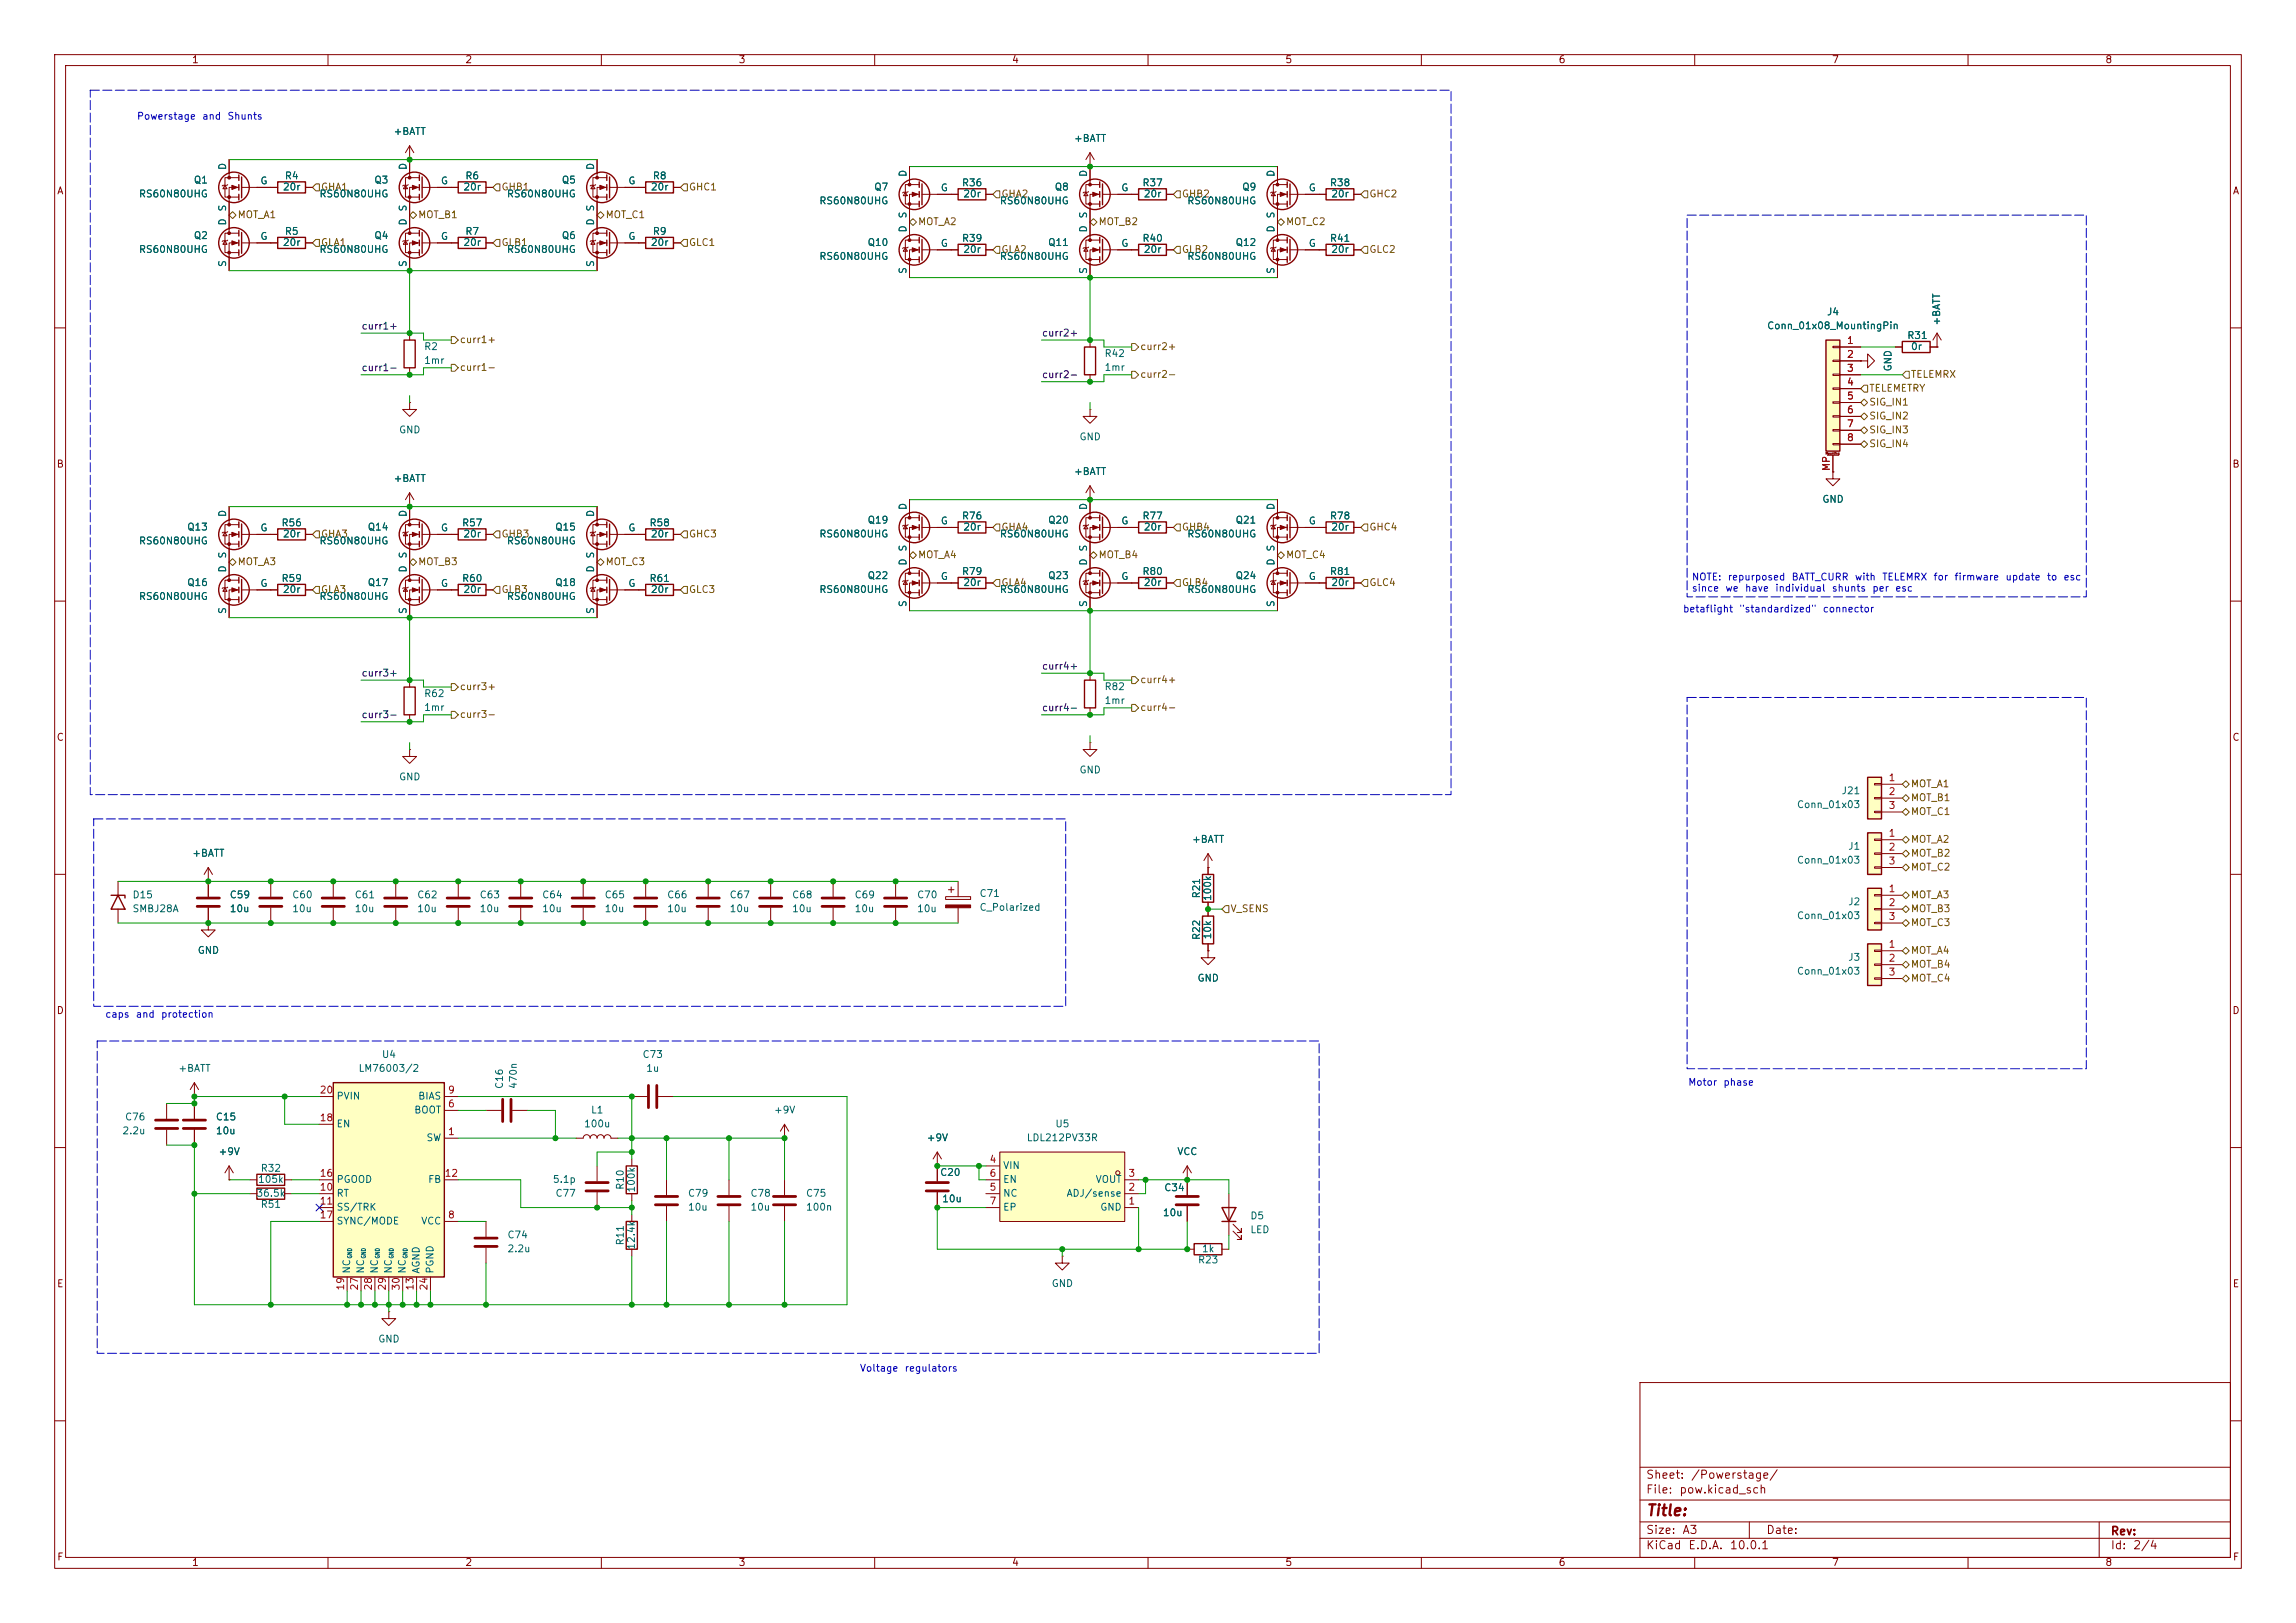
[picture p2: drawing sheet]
<svg xmlns="http://www.w3.org/2000/svg" width="420mm" height="297mm" viewBox="0 0 420 297" stroke-linecap="round" stroke-linejoin="round" font-family="sans-serif">
<defs><g id="words">
<text font-size="2" fill="#840000" x="301" y="277.9">Title:</text>
<g font-size="1.5" fill="#840000">
<text x="301" y="273.7">File:</text>
<text x="301" y="271">Sheet:</text>
<text x="307.1" y="273.7">pow.kicad_sch</text>
<text x="309.2" y="271">/Powerstage/</text>
<text x="301" y="281.1">Size:</text>
<text x="307.6" y="281.1">A3</text>
<text x="323" y="281.1">Date:</text>
<text x="386" y="281.3">Rev:</text>
<text x="301" y="283.9">KiCad</text>
<text x="308.7" y="283.9">E.D.A.</text>
<text x="316.3" y="283.9">10.0.1</text>
<text x="386" y="283.9">Id:</text>
<text x="390.1" y="283.9">2/4</text>
</g>
<g font-size="1.3" fill="#840000">
<text x="35" y="11.9">1</text>
<text x="85" y="11.9">2</text>
<text x="135" y="11.9">3</text>
<text x="185" y="11.9">4</text>
<text x="235" y="11.9">5</text>
<text x="285" y="11.9">6</text>
<text x="335" y="11.9">7</text>
<text x="385" y="11.9">8</text>
<text x="10.3" y="35.9">A</text>
<text x="408.3" y="35.9">A</text>
<text x="10.3" y="85.9">B</text>
<text x="408.2" y="85.9">B</text>
<text x="10.3" y="135.9">C</text>
<text x="408.2" y="135.9">C</text>
<text x="10.3" y="185.9">D</text>
<text x="408.2" y="185.9">D</text>
<text x="10.3" y="235.9">E</text>
<text x="408.3" y="235.9">E</text>
<text x="10.3" y="285.9">F</text>
<text x="35" y="286.9">1</text>
<text x="85" y="286.9">2</text>
<text x="135" y="286.9">3</text>
<text x="185" y="286.9">4</text>
<text x="235" y="286.9">5</text>
<text x="285" y="286.9">6</text>
<text x="335" y="286.9">7</text>
<text x="385" y="286.9">8</text>
<text x="408.3" y="285.9">F</text>
</g>
<g font-size="1.3" fill="#0000c2">
<text x="24.9" y="22.2">Powerstage</text>
<text x="36.9" y="22.2">and</text>
<text x="41.5" y="22.2">Shunts</text>
<text x="309.4" y="106.5">NOTE:</text>
<text x="315.9" y="106.5">repurposed</text>
<text x="327.6" y="106.5">BATT_CURR</text>
<text x="339.2" y="106.5">with</text>
<text x="344.2" y="106.5">TELEMRX</text>
<text x="353.6" y="106.5">for</text>
<text x="357.4" y="106.5">firmware</text>
<text x="366.7" y="106.5">update</text>
<text x="374.3" y="106.5">to</text>
<text x="377.4" y="106.5">esc</text>
<text x="307.8" y="112.4">betaflight</text>
<text x="309.4" y="108.6">since</text>
<text x="315.5" y="108.6">we</text>
<text x="318.1" y="112.4">&quot;standardized&quot;</text>
<text x="319.1" y="108.6">have</text>
<text x="324.6" y="108.6">individual</text>
<text x="333.3" y="112.4">connector</text>
<text x="335" y="108.6">shunts</text>
<text x="342.4" y="108.6">per</text>
<text x="346.6" y="108.6">esc</text>
<text x="19.1" y="186.5">caps</text>
<text x="24.7" y="186.5">and</text>
<text x="29.4" y="186.5">protection</text>
<text x="308.7" y="199">Motor</text>
<text x="315.1" y="199">phase</text>
<text x="157.2" y="251.3">Voltage</text>
<text x="165.4" y="251.3">regulators</text>
</g>
<g font-size="1.3" fill="#006464">
<text x="71.9" y="25">+BATT</text>
<text x="196.4" y="26.3">+BATT</text>
<text x="35.3" y="33.9">Q1</text>
<text x="41.7" y="31.2" transform="rotate(-90 41.7 31.2)">D</text>
<text x="47.5" y="34">G</text>
<text x="51.6" y="35.2">20r</text>
<text x="52" y="33.1">R4</text>
<text x="68.4" y="33.9">Q3</text>
<text x="74.7" y="31.2" transform="rotate(-90 74.7 31.2)">D</text>
<text x="80.5" y="34">G</text>
<text x="84.7" y="35.2">20r</text>
<text x="85" y="33.1">R6</text>
<text x="102.7" y="33.9">Q5</text>
<text x="109" y="31.2" transform="rotate(-90 109 31.2)">D</text>
<text x="114.8" y="34">G</text>
<text x="118.9" y="35.2">20r</text>
<text x="119.3" y="33.1">R8</text>
<text x="159.8" y="35.2">Q7</text>
<text x="166.1" y="32.5" transform="rotate(-90 166.1 32.5)">D</text>
<text x="172" y="35.3">G</text>
<text x="175.9" y="34.4">R36</text>
<text x="192.8" y="35.2">Q8</text>
<text x="199.1" y="32.5" transform="rotate(-90 199.1 32.5)">D</text>
<text x="205" y="35.3">G</text>
<text x="208.9" y="34.4">R37</text>
<text x="227.1" y="35.2">Q9</text>
<text x="233.4" y="32.5" transform="rotate(-90 233.4 32.5)">D</text>
<text x="239.3" y="35.3">G</text>
<text x="243.2" y="34.4">R38</text>
<text x="25.3" y="36.4">RS60N80UHG</text>
<text x="41.7" y="41.4" transform="rotate(-90 41.7 41.4)">D</text>
<text x="41.7" y="38.8" transform="rotate(-90 41.7 38.8)">S</text>
<text x="58.3" y="36.4">RS60N80UHG</text>
<text x="74.7" y="41.4" transform="rotate(-90 74.7 41.4)">D</text>
<text x="74.7" y="38.8" transform="rotate(-90 74.7 38.8)">S</text>
<text x="92.6" y="36.4">RS60N80UHG</text>
<text x="109" y="41.4" transform="rotate(-90 109 41.4)">D</text>
<text x="109" y="38.8" transform="rotate(-90 109 38.8)">S</text>
<text x="149.8" y="37.7">RS60N80UHG</text>
<text x="166.1" y="40.1" transform="rotate(-90 166.1 40.1)">S</text>
<text x="176.1" y="36.4">20r</text>
<text x="182.8" y="37.7">RS60N80UHG</text>
<text x="199.1" y="40.1" transform="rotate(-90 199.1 40.1)">S</text>
<text x="209.1" y="36.4">20r</text>
<text x="217.1" y="37.7">RS60N80UHG</text>
<text x="233.4" y="40.1" transform="rotate(-90 233.4 40.1)">S</text>
<text x="243.4" y="36.4">20r</text>
<text x="25.3" y="46.6">RS60N80UHG</text>
<text x="35.3" y="44">Q2</text>
<text x="47.5" y="44.2">G</text>
<text x="51.6" y="45.3">20r</text>
<text x="52" y="43.3">R5</text>
<text x="58.3" y="46.6">RS60N80UHG</text>
<text x="68.4" y="44">Q4</text>
<text x="80.5" y="44.2">G</text>
<text x="84.7" y="45.3">20r</text>
<text x="85" y="43.3">R7</text>
<text x="92.6" y="46.6">RS60N80UHG</text>
<text x="102.7" y="44">Q6</text>
<text x="114.8" y="44.2">G</text>
<text x="118.9" y="45.3">20r</text>
<text x="119.3" y="43.3">R9</text>
<text x="149.8" y="47.9">RS60N80UHG</text>
<text x="158.6" y="45.3">Q10</text>
<text x="166.1" y="42.6" transform="rotate(-90 166.1 42.6)">D</text>
<text x="172" y="45.5">G</text>
<text x="175.9" y="44.6">R39</text>
<text x="176.1" y="46.6">20r</text>
<text x="182.8" y="47.9">RS60N80UHG</text>
<text x="191.6" y="45.3">Q11</text>
<text x="199.1" y="42.6" transform="rotate(-90 199.1 42.6)">D</text>
<text x="205" y="45.5">G</text>
<text x="208.9" y="44.6">R40</text>
<text x="209.1" y="46.6">20r</text>
<text x="217.1" y="47.9">RS60N80UHG</text>
<text x="225.9" y="45.3">Q12</text>
<text x="233.4" y="42.6" transform="rotate(-90 233.4 42.6)">D</text>
<text x="239.3" y="45.5">G</text>
<text x="243.2" y="44.6">R41</text>
<text x="243.4" y="46.6">20r</text>
<text x="41.7" y="49" transform="rotate(-90 41.7 49)">S</text>
<text x="74.7" y="49" transform="rotate(-90 74.7 49)">S</text>
<text x="109" y="49" transform="rotate(-90 109 49)">S</text>
<text x="166.1" y="50.2" transform="rotate(-90 166.1 50.2)">S</text>
<text x="199.1" y="50.2" transform="rotate(-90 199.1 50.2)">S</text>
<text x="233.4" y="50.2" transform="rotate(-90 233.4 50.2)">S</text>
<text x="334.1" y="58">J4</text>
<text x="355.2" y="59.7" transform="rotate(-90 355.2 59.7)">+BATT</text>
<text x="77.5" y="64.4">R2</text>
<text x="201.9" y="65.6">R42</text>
<text x="323.1" y="60.6">Conn_01x08_MountingPin</text>
<text x="348.8" y="62.3">R31</text>
<text x="349.5" y="64.4">0r</text>
<text x="77.5" y="66.9">1mr</text>
<text x="201.9" y="68.2">1mr</text>
<text x="346.3" y="68.1" transform="rotate(-90 346.3 68.1)">GND</text>
<text x="72.9" y="79.6">GND</text>
<text x="197.4" y="80.9">GND</text>
<text x="71.9" y="88.5">+BATT</text>
<text x="196.4" y="87.2">+BATT</text>
<text x="41.7" y="94.7" transform="rotate(-90 41.7 94.7)">D</text>
<text x="74.7" y="94.7" transform="rotate(-90 74.7 94.7)">D</text>
<text x="109" y="94.7" transform="rotate(-90 109 94.7)">D</text>
<text x="166.1" y="93.4" transform="rotate(-90 166.1 93.4)">D</text>
<text x="175.9" y="95.4">R76</text>
<text x="199.1" y="93.4" transform="rotate(-90 199.1 93.4)">D</text>
<text x="208.9" y="95.4">R77</text>
<text x="233.4" y="93.4" transform="rotate(-90 233.4 93.4)">D</text>
<text x="243.2" y="95.4">R78</text>
<text x="333.2" y="92.3">GND</text>
<text x="25.3" y="99.9">RS60N80UHG</text>
<text x="34.1" y="97.4">Q13</text>
<text x="47.5" y="97.5">G</text>
<text x="51.4" y="96.6">R56</text>
<text x="51.6" y="98.7">20r</text>
<text x="58.3" y="99.9">RS60N80UHG</text>
<text x="67.2" y="97.4">Q14</text>
<text x="80.5" y="97.5">G</text>
<text x="84.4" y="96.6">R57</text>
<text x="84.7" y="98.7">20r</text>
<text x="92.6" y="99.9">RS60N80UHG</text>
<text x="101.4" y="97.4">Q15</text>
<text x="114.8" y="97.5">G</text>
<text x="118.7" y="96.6">R58</text>
<text x="118.9" y="98.7">20r</text>
<text x="149.8" y="98.7">RS60N80UHG</text>
<text x="158.6" y="96.1">Q19</text>
<text x="166.1" y="101" transform="rotate(-90 166.1 101)">S</text>
<text x="172" y="96.3">G</text>
<text x="176.1" y="97.4">20r</text>
<text x="182.8" y="98.7">RS60N80UHG</text>
<text x="191.6" y="96.1">Q20</text>
<text x="199.1" y="101" transform="rotate(-90 199.1 101)">S</text>
<text x="205" y="96.3">G</text>
<text x="209.1" y="97.4">20r</text>
<text x="217.1" y="98.7">RS60N80UHG</text>
<text x="225.9" y="96.1">Q21</text>
<text x="233.4" y="101" transform="rotate(-90 233.4 101)">S</text>
<text x="239.3" y="96.3">G</text>
<text x="243.4" y="97.4">20r</text>
<text x="34.1" y="107.5">Q16</text>
<text x="41.7" y="104.9" transform="rotate(-90 41.7 104.9)">D</text>
<text x="41.7" y="102.3" transform="rotate(-90 41.7 102.3)">S</text>
<text x="47.5" y="107.7">G</text>
<text x="51.4" y="106.8">R59</text>
<text x="67.2" y="107.5">Q17</text>
<text x="74.7" y="104.9" transform="rotate(-90 74.7 104.9)">D</text>
<text x="74.7" y="102.3" transform="rotate(-90 74.7 102.3)">S</text>
<text x="80.5" y="107.7">G</text>
<text x="84.4" y="106.8">R60</text>
<text x="101.4" y="107.5">Q18</text>
<text x="109" y="104.9" transform="rotate(-90 109 104.9)">D</text>
<text x="109" y="102.3" transform="rotate(-90 109 102.3)">S</text>
<text x="114.8" y="107.7">G</text>
<text x="118.7" y="106.8">R61</text>
<text x="158.6" y="106.3">Q22</text>
<text x="166.1" y="103.6" transform="rotate(-90 166.1 103.6)">D</text>
<text x="172" y="106.4">G</text>
<text x="175.9" y="105.5">R79</text>
<text x="176.1" y="107.5">20r</text>
<text x="191.6" y="106.3">Q23</text>
<text x="199.1" y="103.6" transform="rotate(-90 199.1 103.6)">D</text>
<text x="205" y="106.4">G</text>
<text x="208.9" y="105.5">R80</text>
<text x="209.1" y="107.5">20r</text>
<text x="225.9" y="106.3">Q24</text>
<text x="233.4" y="103.6" transform="rotate(-90 233.4 103.6)">D</text>
<text x="239.3" y="106.4">G</text>
<text x="243.2" y="105.5">R81</text>
<text x="243.4" y="107.5">20r</text>
<text x="25.3" y="110.1">RS60N80UHG</text>
<text x="41.7" y="112.5" transform="rotate(-90 41.7 112.5)">S</text>
<text x="51.6" y="108.8">20r</text>
<text x="58.3" y="110.1">RS60N80UHG</text>
<text x="74.7" y="112.5" transform="rotate(-90 74.7 112.5)">S</text>
<text x="84.7" y="108.8">20r</text>
<text x="92.6" y="110.1">RS60N80UHG</text>
<text x="109" y="112.5" transform="rotate(-90 109 112.5)">S</text>
<text x="118.9" y="108.8">20r</text>
<text x="149.8" y="108.8">RS60N80UHG</text>
<text x="166.1" y="111.2" transform="rotate(-90 166.1 111.2)">S</text>
<text x="182.8" y="108.8">RS60N80UHG</text>
<text x="199.1" y="111.2" transform="rotate(-90 199.1 111.2)">S</text>
<text x="217.1" y="108.8">RS60N80UHG</text>
<text x="233.4" y="111.2" transform="rotate(-90 233.4 111.2)">S</text>
<text x="77.5" y="127.9">R62</text>
<text x="77.5" y="130.4">1mr</text>
<text x="201.9" y="126.6">R82</text>
<text x="201.9" y="129.1">1mr</text>
<text x="72.9" y="143.1">GND</text>
<text x="197.4" y="141.8">GND</text>
<text x="328.6" y="148.2">Conn_01x03</text>
<text x="336.8" y="145.6">J21</text>
<text x="217.9" y="154.5">+BATT</text>
<text x="338" y="155.8">J1</text>
<text x="35.1" y="157.1">+BATT</text>
<text x="328.6" y="158.3">Conn_01x03</text>
<text x="24.1" y="167.2">SMBJ28A</text>
<text x="24.1" y="164.7">D15</text>
<text x="41.9" y="164.7">C59</text>
<text x="41.9" y="167.2">10u</text>
<text x="53.3" y="164.7">C60</text>
<text x="53.3" y="167.2">10u</text>
<text x="64.8" y="164.7">C61</text>
<text x="64.8" y="167.2">10u</text>
<text x="76.2" y="164.7">C62</text>
<text x="76.2" y="167.2">10u</text>
<text x="87.6" y="164.7">C63</text>
<text x="87.6" y="167.2">10u</text>
<text x="99.1" y="164.7">C64</text>
<text x="99.1" y="167.2">10u</text>
<text x="110.5" y="164.7">C65</text>
<text x="110.5" y="167.2">10u</text>
<text x="121.9" y="164.7">C66</text>
<text x="121.9" y="167.2">10u</text>
<text x="133.4" y="164.7">C67</text>
<text x="133.4" y="167.2">10u</text>
<text x="144.8" y="164.7">C68</text>
<text x="144.8" y="167.2">10u</text>
<text x="156.2" y="164.7">C69</text>
<text x="156.2" y="167.2">10u</text>
<text x="167.6" y="164.7">C70</text>
<text x="167.6" y="167.2">10u</text>
<text x="179.1" y="167">C_Polarized</text>
<text x="179.1" y="164.4">C71</text>
<text x="219.8" y="164.5" transform="rotate(-90 219.8 164.5)">R21</text>
<text x="221.8" y="165" transform="rotate(-90 221.8 165)">100k</text>
<text x="338" y="166">J2</text>
<text x="219.8" y="172.1" transform="rotate(-90 219.8 172.1)">R22</text>
<text x="221.8" y="172" transform="rotate(-90 221.8 172)">10k</text>
<text x="328.6" y="168.5">Conn_01x03</text>
<text x="36.1" y="174.9">GND</text>
<text x="218.9" y="179.9">GND</text>
<text x="328.6" y="178.7">Conn_01x03</text>
<text x="338" y="176.1">J3</text>
<text x="32.5" y="196.4">+BATT</text>
<text x="65.5" y="196.4">LM76003/2</text>
<text x="69.7" y="193.9">U4</text>
<text x="117.4" y="193.9">C73</text>
<text x="118.1" y="196.4">1u</text>
<text x="61.5" y="201.5">PVIN</text>
<text x="76.4" y="201.5">BIAS</text>
<text x="92.3" y="199.4" transform="rotate(-90 92.3 199.4)">C16</text>
<text x="94.8" y="199.4" transform="rotate(-90 94.8 199.4)">470n</text>
<text x="22.3" y="207.9">2.2u</text>
<text x="22.8" y="205.3">C76</text>
<text x="39.4" y="205.3">C15</text>
<text x="39.4" y="207.9">10u</text>
<text x="61.5" y="206.6">EN</text>
<text x="75.7" y="204.1">BOOT</text>
<text x="77.9" y="209.1">SW</text>
<text x="106.7" y="206.6">100u</text>
<text x="108" y="204.1">L1</text>
<text x="141.5" y="204.1">+9V</text>
<text x="169.4" y="209.1">+9V</text>
<text x="187.7" y="209.1">LDL212PV33R</text>
<text x="192.9" y="206.6">U5</text>
<text x="39.9" y="211.7">+9V</text>
<text x="47.6" y="214.7">R32</text>
<text x="171.9" y="215.5">C20</text>
<text x="183.4" y="214.2">VIN</text>
<text x="215.3" y="211.7">VCC</text>
<text x="46.8" y="219.3">36.5k</text>
<text x="47.1" y="216.8">105k</text>
<text x="47.6" y="221.3">R51</text>
<text x="61.5" y="219.3">RT</text>
<text x="61.5" y="221.8">SS/TRK</text>
<text x="61.5" y="216.8">PGOOD</text>
<text x="78.2" y="216.8">FB</text>
<text x="101" y="216.8">5.1p</text>
<text x="101.5" y="219.3">C77</text>
<text x="114.4" y="217.8" transform="rotate(-90 114.4 217.8)">R10</text>
<text x="116.4" y="218.3" transform="rotate(-90 116.4 218.3)">100k</text>
<text x="125.7" y="219.3">C79</text>
<text x="125.7" y="221.8">10u</text>
<text x="137.2" y="219.3">C78</text>
<text x="137.2" y="221.8">10u</text>
<text x="147.3" y="221.8">100n</text>
<text x="147.3" y="219.3">C75</text>
<text x="172.2" y="220.3">10u</text>
<text x="183.4" y="219.3">NC</text>
<text x="183.4" y="216.8">EN</text>
<text x="183.4" y="221.8">EP</text>
<text x="195" y="219.3">ADJ/sense</text>
<text x="200.3" y="216.8">VOUT</text>
<text x="201.2" y="221.8">GND</text>
<text x="212.9" y="218.3">C34</text>
<text x="61.5" y="224.4">SYNC/MODE</text>
<text x="76.9" y="224.4">VCC</text>
<text x="92.7" y="226.9">C74</text>
<text x="212.6" y="222.9">10u</text>
<text x="228.6" y="223.4">D5</text>
<text x="228.6" y="226">LED</text>
<text x="64.4" y="233.2" transform="rotate(-90 64.4 233.2)">NC</text>
<text x="66.9" y="233.2" transform="rotate(-90 66.9 233.2)">NC</text>
<text x="69.4" y="233.2" transform="rotate(-90 69.4 233.2)">NC</text>
<text x="72" y="233.2" transform="rotate(-90 72 233.2)">NC</text>
<text x="74.5" y="233.2" transform="rotate(-90 74.5 233.2)">NC</text>
<text x="77.1" y="233.2" transform="rotate(-90 77.1 233.2)">AGND</text>
<text x="79.6" y="233.2" transform="rotate(-90 79.6 233.2)">PGND</text>
<text x="92.7" y="229.5">2.2u</text>
<text x="114.4" y="228" transform="rotate(-90 114.4 228)">R11</text>
<text x="116.4" y="228.8" transform="rotate(-90 116.4 228.8)">12.4k</text>
<text x="219" y="231.5">R23</text>
<text x="219.8" y="229.5">1k</text>
<text x="192.3" y="235.8">GND</text>
<text x="69.1" y="246">GND</text>
</g>
<g font-size="1.3" fill="#725600">
<text x="58.6" y="35.2">GHA1</text>
<text x="91.6" y="35.2">GHB1</text>
<text x="125.9" y="35.2">GHC1</text>
<text x="43.4" y="40.2">MOT_A1</text>
<text x="76.4" y="40.2">MOT_B1</text>
<text x="110.7" y="40.2">MOT_C1</text>
<text x="167.8" y="41.5">MOT_A2</text>
<text x="183.1" y="36.4">GHA2</text>
<text x="200.9" y="41.5">MOT_B2</text>
<text x="216.1" y="36.4">GHB2</text>
<text x="235.1" y="41.5">MOT_C2</text>
<text x="250.4" y="36.4">GHC2</text>
<text x="58.6" y="45.3">GLA1</text>
<text x="91.6" y="45.3">GLB1</text>
<text x="125.9" y="45.3">GLC1</text>
<text x="183.1" y="46.6">GLA2</text>
<text x="216.1" y="46.6">GLB2</text>
<text x="250.4" y="46.6">GLC2</text>
<text x="84" y="63.1">curr1+</text>
<text x="208.5" y="64.4">curr2+</text>
<text x="84" y="68.2">curr1-</text>
<text x="208.5" y="69.4">curr2-</text>
<text x="341.8" y="72">TELEMETRY</text>
<text x="349.4" y="69.4">TELEMRX</text>
<text x="341.8" y="74.5">SIG_IN1</text>
<text x="341.8" y="77.1">SIG_IN2</text>
<text x="341.8" y="82.1">SIG_IN4</text>
<text x="341.8" y="79.6">SIG_IN3</text>
<text x="58.6" y="98.7">GHA3</text>
<text x="91.6" y="98.7">GHB3</text>
<text x="125.9" y="98.7">GHC3</text>
<text x="183.1" y="97.4">GHA4</text>
<text x="216.1" y="97.4">GHB4</text>
<text x="250.4" y="97.4">GHC4</text>
<text x="43.4" y="103.7">MOT_A3</text>
<text x="76.4" y="103.7">MOT_B3</text>
<text x="110.7" y="103.7">MOT_C3</text>
<text x="167.8" y="102.5">MOT_A4</text>
<text x="183.1" y="107.5">GLA4</text>
<text x="200.9" y="102.5">MOT_B4</text>
<text x="216.1" y="107.5">GLB4</text>
<text x="235.1" y="102.5">MOT_C4</text>
<text x="250.4" y="107.5">GLC4</text>
<text x="58.6" y="108.8">GLA3</text>
<text x="91.6" y="108.8">GLB3</text>
<text x="125.9" y="108.8">GLC3</text>
<text x="208.5" y="125.3">curr4+</text>
<text x="84" y="131.7">curr3-</text>
<text x="84" y="126.6">curr3+</text>
<text x="208.5" y="130.4">curr4-</text>
<text x="349.4" y="146.9">MOT_B1</text>
<text x="349.4" y="144.4">MOT_A1</text>
<text x="349.4" y="149.5">MOT_C1</text>
<text x="349.4" y="154.5">MOT_A2</text>
<text x="349.4" y="159.6">MOT_C2</text>
<text x="349.4" y="157.1">MOT_B2</text>
<text x="225" y="167.2">V_SENS</text>
<text x="349.4" y="167.2">MOT_B3</text>
<text x="349.4" y="164.7">MOT_A3</text>
<text x="349.4" y="169.8">MOT_C3</text>
<text x="349.4" y="174.9">MOT_A4</text>
<text x="349.4" y="177.4">MOT_B4</text>
<text x="349.4" y="179.9">MOT_C4</text>
</g>
<g font-size="1.3" fill="#0f0f0f">
<text x="66" y="60.6">curr1+</text>
<text x="190.5" y="61.9">curr2+</text>
<text x="66" y="68.2">curr1-</text>
<text x="190.5" y="69.5">curr2-</text>
<text x="66" y="124.1">curr3+</text>
<text x="190.5" y="122.8">curr4+</text>
<text x="66" y="131.7">curr3-</text>
<text x="190.5" y="130.5">curr4-</text>
</g>
<g font-size="1.3" fill="#a90000">
<text x="337.7" y="63.2">1</text>
<text x="337.7" y="65.8">2</text>
<text x="337.7" y="68.3">3</text>
<text x="337.7" y="70.9">4</text>
<text x="337.7" y="73.4">5</text>
<text x="337.7" y="75.9">6</text>
<text x="337.7" y="78.5">7</text>
<text x="337.7" y="81">8</text>
<text x="335" y="86.3" transform="rotate(-90 335 86.3)">MP</text>
<text x="345.4" y="143.3">1</text>
<text x="345.4" y="145.8">2</text>
<text x="345.4" y="148.3">3</text>
<text x="345.4" y="153.4">1</text>
<text x="345.4" y="156">2</text>
<text x="345.4" y="158.5">3</text>
<text x="345.4" y="163.6">1</text>
<text x="345.4" y="166.1">2</text>
<text x="345.4" y="168.7">3</text>
<text x="345.4" y="173.7">1</text>
<text x="345.4" y="176.3">2</text>
<text x="345.4" y="178.8">3</text>
<text x="58.4" y="200.4">20</text>
<text x="81.8" y="200.4">9</text>
<text x="81.8" y="202.9">6</text>
<text x="58.4" y="205.5">18</text>
<text x="81.8" y="208">1</text>
<text x="58.4" y="215.6">16</text>
<text x="81.2" y="215.6">12</text>
<text x="180.9" y="213.1">4</text>
<text x="180.9" y="215.6">6</text>
<text x="206.3" y="215.6">3</text>
<text x="58.4" y="218.2">10</text>
<text x="58.4" y="220.7">11</text>
<text x="180.9" y="218.2">5</text>
<text x="180.9" y="220.7">7</text>
<text x="206.3" y="220.7">1</text>
<text x="206.3" y="218.2">2</text>
<text x="58.4" y="223.3">17</text>
<text x="81.8" y="223.3">8</text>
<text x="63.2" y="236.3" transform="rotate(-90 63.2 236.3)">19</text>
<text x="65.8" y="236.3" transform="rotate(-90 65.8 236.3)">27</text>
<text x="68.3" y="236.3" transform="rotate(-90 68.3 236.3)">28</text>
<text x="70.9" y="236.3" transform="rotate(-90 70.9 236.3)">29</text>
<text x="73.4" y="236.3" transform="rotate(-90 73.4 236.3)">30</text>
<text x="75.9" y="236.3" transform="rotate(-90 75.9 236.3)">13</text>
<text x="78.5" y="236.3" transform="rotate(-90 78.5 236.3)">24</text>
</g>
<g font-size=".8" fill="#006464">
<text x="64.6" y="230.4" transform="rotate(-90 64.6 230.4)">GND</text>
<text x="67.1" y="230.4" transform="rotate(-90 67.1 230.4)">GND</text>
<text x="69.6" y="230.4" transform="rotate(-90 69.6 230.4)">GND</text>
<text x="72.2" y="230.4" transform="rotate(-90 72.2 230.4)">GND</text>
<text x="74.7" y="230.4" transform="rotate(-90 74.7 230.4)">GND</text>
</g>
<text font-size=".4" fill="#840000" x="333.9" y="83.3">Mounting</text>
</g></defs>
<g fill="none" stroke="#840000" stroke-width=".18">
<path d="M10 10h400v277h-400zM12 12h396v273h-396zM60 10v2M110 10v2M160 10v2M210 10v2M260 10v2M310 10v2M360 10v2M10 60h2M408 60h2M207 96.5h1.3"/>
<path d="M213.4 96.5h1.2M232.9 96.1l.4 .7h-.8zM233.4 96l-.1 .1h-.8l-.1 .2M233.7 91.4v3.3M235.5 94.7h-2.6v3.6h2.6M235.5 96.5h-1.8v5.1M236 96.5h6.6M247.6 96.5h1.3M10 110h2M408 110h2M10 160h2M408 160h2"/>
<path d="M10 210h2M408 210h2M300 253h108v32h-108zM10 260h2M300 278.5h108M300 274.5h108M300 268.5h108M320 278.5v3M384 278.5v6.5M408 260h2M60 285v2M110 285v2"/>
<path d="M160 285v2M210 285v2M260 285v2M300 281.5h108M310 285v2M360 285v2"/>
</g>
<g fill="none" stroke="#840000" stroke-width=".25">
<path d="M208.3 95.5h5.1v2h-5.1zM235.5 94.2v1.1M235.5 96v1M235.5 97.8v1M236 94.6v3.8M242.6 95.5h5v2h-5z"/>
<circle cx="234.6" cy="96.5" r="2.79"/>
</g>
<g fill="#840000" stroke="#840000" stroke-width=".18">
<path d="M234.2 96.1l1 .4-1 .4z"/>
<circle cx="233.7" cy="94.7" r=".25"/>
<circle cx="233.7" cy="98.3" r=".25"/>
</g>
<path d="M334 62.2h2.5v20.4h-2.5z" fill="#ffffc2"/>
<g fill="none" stroke="#840000" stroke-width=".25">
<path d="M175.3 34.5h5v2.1h-5zM208.3 34.5h5.1v2.1h-5.1zM242.6 34.5h5v2.1h-5zM175.3 44.7h5v2h-5zM242.6 44.7h5v2h-5zM198.4 63.5h2v5.1h-2zM334 62.2h2.5v20.4h-2.5zM175.3 95.5h5v2h-5zM111 105.7v1M111 107.4v1.1M111 109.2v1M111.5 106v3.9"/>
<path d="M242.6 105.7h5v2h-5z"/>
<circle cx="110.1" cy="107.9" r="2.79"/>
</g>
<g fill="none" stroke="#840000" stroke-width=".18">
<path d="M174 35.6h1.3M180.3 35.6h1.3M207 35.6h1.3M213.4 35.6h1.2M241.3 35.6h1.3M247.6 35.6h1.3M174 45.7h1.3M180.3 45.7h1.3M241.3 45.7h1.3M247.6 45.7h1.3M199.4 74.9v1.3h-1.3l1.3 1.3 1.3-1.3h-1.3M199.4 74.9h.1"/>
<path d="M199.4 62.2v1.3M199.4 68.6v1.3M335.3 63.4h1.2v.2h-1.2zM335.3 65.9h1.2v.3h-1.2zM335.3 68.5h1.2v.2h-1.2zM335.3 71h1.2v.2h-1.2zM335.3 73.5h1.2v.3h-1.2zM335.3 76.1h1.2v.2h-1.2zM335.3 78.6h1.2v.3h-1.2zM336.5 63.5h3.9M336.5 66h3.9M336.5 68.6h3.9"/>
<path d="M336.5 71.1h3.9M336.5 73.7h3.9M336.5 76.2h3.9M336.5 78.7h3.9M174 96.5h1.3M180.3 96.5h1.3M334.3 83.3h2M335.3 81.2h1.2v.2h-1.2zM335.3 86.4v1.2h-1.3l1.3 1.3 1.2-1.3h-1.2M335.3 86.4h.1M335.3 83.3v3.1M336.5 81.3h3.9"/>
<path d="M108.5 107.6l.3 .6h-.7zM109 107.4l-.2 .2h-.7l-.2 .1M109.2 102.9v3.3M111 106.2h-2.5v3.5h2.5M111 108h-1.8v5M111.5 108h5.3M241.3 106.7h1.3M247.6 106.7h1.3"/>
</g>
<g fill="#840000" stroke="#840000" stroke-width=".18">
<path d="M109.7 107.6l1 .4-1 .3z"/>
<circle cx="109.2" cy="106.2" r=".25"/>
<circle cx="109.2" cy="109.7" r=".25"/>
</g>
<path d="M341.6 152.4h2.6v7.6h-2.6z" fill="#ffffc2"/>
<path d="M341.6 152.4h2.6v7.6h-2.6z" fill="none" stroke="#840000" stroke-width=".25"/>
<path d="M342.9 153.5h1.3v.3h-1.3zM342.9 156.1h1.3v.2h-1.3zM342.9 158.6h1.3v.3h-1.3zM344.2 153.7h3.8M344.2 156.2h3.8M344.2 158.8h3.8" fill="none" stroke="#840000" stroke-width=".18"/>
<path d="M341.6 142.2h2.6v7.7h-2.6z" fill="#ffffc2"/>
<path d="M341.6 142.2h2.6v7.7h-2.6z" fill="none" stroke="#840000" stroke-width=".25"/>
<path d="M342.9 143.4h1.3v.2h-1.3zM342.9 145.9h1.3v.3h-1.3zM342.9 148.5h1.3v.2h-1.3zM344.2 143.5h3.8M344.2 146.1h3.8M344.2 148.6h3.8" fill="none" stroke="#840000" stroke-width=".18"/>
<path d="M341.6 162.6h2.6v7.6h-2.6z" fill="#ffffc2"/>
<path d="M341.6 162.6h2.6v7.6h-2.6z" fill="none" stroke="#840000" stroke-width=".25"/>
<path d="M342.9 163.7h1.3v.3h-1.3zM342.9 166.2h1.3v.3h-1.3zM342.9 168.8h1.3v.2h-1.3zM344.2 163.8h3.8M344.2 166.4h3.8M344.2 168.9h3.8" fill="none" stroke="#840000" stroke-width=".18"/>
<path d="M341.6 172.7h2.6v7.6h-2.6z" fill="#ffffc2"/>
<g fill="none" stroke="#840000" stroke-width=".25">
<path d="M43.7 32v1M43.7 33.8v1M43.7 35.6v1M44.2 32.4v3.8M50.8 33.3h5.1v2h-5.1zM76.7 32v1M76.7 33.8v1M76.7 35.6v1M77.2 32.4v3.8M83.8 33.3h5.1v2h-5.1zM111 32v1M111 33.8v1"/>
<path d="M111 35.6v1M111.5 32.4v3.8M118.1 33.3h5.1v2h-5.1zM168.1 33.3v1M168.1 35.1v1M168.1 36.8v1M168.7 33.7v3.8M201.2 33.3v1M201.2 35.1v1M201.2 36.8v1M201.7 33.7v3.8M235.5 33.3v1"/>
<path d="M235.5 35.1v1M235.5 36.8v1M236 33.7v3.8M43.7 42.2v1M43.7 43.9v1.1M43.7 45.7v1M44.2 42.5v3.9M50.8 43.4h5.1v2.1h-5.1zM76.7 42.2v1M76.7 43.9v1.1M76.7 45.7v1M77.2 42.5v3.9"/>
<path d="M83.8 43.4h5.1v2.1h-5.1zM111 42.2v1M111 43.9v1.1M111 45.7v1M111.5 42.5v3.9M118.1 43.4h5.1v2.1h-5.1zM168.1 43.4v1.1M168.1 45.2v1M168.1 47v1M168.7 43.8v3.8M201.2 43.4v1.1M201.2 45.2v1"/>
<path d="M201.2 47v1M201.7 43.8v3.8M208.3 44.7h5.1v2h-5.1zM235.5 43.4v1.1M235.5 45.2v1M235.5 47v1M236 43.8v3.8M73.9 62.2h2v5.1h-2zM348 62.5h5.1v2h-5.1zM43.7 95.5v1M43.7 97.3v1M43.7 99.1v1"/>
<path d="M44.2 95.9v3.8M50.8 96.8h5.1v2h-5.1zM76.7 95.5v1M76.7 97.3v1M76.7 99.1v1M77.2 95.9v3.8M83.8 96.8h5.1v2h-5.1zM111 95.5v1M111 97.3v1M111 99.1v1M111.5 95.9v3.8M118.1 96.8h5.1v2h-5.1z"/>
<path d="M168.1 94.2v1.1M168.1 96v1M168.1 97.8v1M168.7 94.6v3.8M201.2 94.2v1.1M201.2 96v1M201.2 97.8v1M201.7 94.6v3.8M43.7 105.7v1M43.7 107.4v1.1M43.7 109.2v1M44.2 106v3.9"/>
<path d="M50.8 106.9h5.1v2.1h-5.1zM76.7 105.7v1M76.7 107.4v1.1M76.7 109.2v1M77.2 106v3.9M83.8 106.9h5.1v2.1h-5.1zM118.1 106.9h5.1v2.1h-5.1zM168.1 104.4v1M168.1 106.2v1M168.1 108v1M168.7 104.8v3.8M175.3 105.7h5v2h-5z"/>
<path d="M201.2 104.4v1M201.2 106.2v1M201.2 108v1M201.7 104.8v3.8M208.3 105.7h5.1v2h-5.1zM235.5 104.4v1M235.5 106.2v1M235.5 108v1M236 104.8v3.8M73.9 125.7h2v5.1h-2zM198.4 124.5h2v5h-2zM20.3 163.8h2.6v.5"/>
<path d="M21.6 163.8l1.3 2.6h-2.6zM341.6 172.7h2.6v7.6h-2.6z"/>
<circle cx="42.8" cy="34.3" r="2.79"/>
<circle cx="75.8" cy="34.3" r="2.79"/>
<circle cx="110.1" cy="34.3" r="2.79"/>
<circle cx="167.3" cy="35.6" r="2.79"/>
<circle cx="200.3" cy="35.6" r="2.79"/>
<circle cx="234.6" cy="35.6" r="2.79"/>
<circle cx="42.8" cy="44.4" r="2.79"/>
<circle cx="75.8" cy="44.4" r="2.79"/>
<circle cx="110.1" cy="44.4" r="2.79"/>
<circle cx="167.3" cy="45.7" r="2.79"/>
<circle cx="200.3" cy="45.7" r="2.79"/>
<circle cx="234.6" cy="45.7" r="2.79"/>
<circle cx="42.8" cy="97.8" r="2.79"/>
<circle cx="75.8" cy="97.8" r="2.79"/>
<circle cx="110.1" cy="97.8" r="2.79"/>
<circle cx="167.3" cy="96.5" r="2.79"/>
<circle cx="200.3" cy="96.5" r="2.79"/>
<circle cx="42.8" cy="107.9" r="2.79"/>
<circle cx="75.8" cy="107.9" r="2.79"/>
<circle cx="167.3" cy="106.7" r="2.79"/>
<circle cx="200.3" cy="106.7" r="2.79"/>
<circle cx="234.6" cy="106.7" r="2.79"/>
</g>
<g fill="none" stroke="#840000" stroke-width=".18">
<path d="M41.1 33.9l.4 .6h-.7zM41.7 33.8l-.2 .1h-.7l-.2 .1M41.9 29.2v3.3M43.7 32.5h-2.6v3.6h2.6M43.7 34.3h-1.8v8.4M44.2 34.3h6.6M55.9 34.3h1.2M74.2 33.9l.3 .6h-.7zM74.7 33.8l-.2 .1h-.7l-.1 .1M74.9 29.2h.1M74.9 26.7v5.8M74.9 26.7l-.7 1.2"/>
<path d="M74.9 26.7l.8 1.2M76.7 32.5h-2.5v3.6h2.5M76.7 34.3h-1.8v8.4M77.2 34.3h6.6M88.9 34.3h1.3M108.5 33.9l.3 .6h-.7zM109 33.8l-.2 .1h-.7l-.2 .1M109.2 29.2v3.3M111 32.5h-2.5v3.6h2.5M111 34.3h-1.8v8.4M111.5 34.3h6.6M123.2 34.3h1.3"/>
<path d="M165.6 35.2l.4 .6h-.8zM166.1 35.1l-.1 .1h-.8l-.1 .1M166.4 30.5v3.3M168.1 33.8h-2.5v3.5h2.5M168.1 35.6h-1.7v8.3M168.7 35.6h5.3M198.6 35.2l.4 .6h-.8zM199.1 35.1l-.1 .1h-.8l-.1 .1M199.4 30.5h.1M199.4 27.9v5.9M199.4 27.9l-.8 1.3M199.4 27.9l.8 1.3"/>
<path d="M201.2 33.8h-2.6v3.5h2.6M201.2 35.6h-1.8v8.3M201.7 35.6h5.3M232.9 35.2l.4 .6h-.8zM233.4 35.1l-.1 .1h-.8l-.1 .1M233.7 30.5v3.3M235.5 33.8h-2.6v3.5h2.6M235.5 35.6h-1.8v8.3M236 35.6h5.3M41.1 44.1l.4 .6h-.7zM41.7 43.9l-.2 .2h-.7l-.2 .1M43.7 42.7h-2.6v3.5h2.6"/>
<path d="M43.7 44.5h-1.8v5M44.2 44.5h6.6M55.9 44.5h1.2M74.2 44.1l.3 .6h-.7zM74.7 43.9l-.2 .2h-.7l-.1 .1M76.7 42.7h-2.5v3.5h2.5M76.7 44.5h-1.8v5M77.2 44.5h6.6M88.9 44.5h1.3M108.5 44.1l.3 .6h-.7zM109 43.9l-.2 .2h-.7l-.2 .1M111 42.7h-2.5v3.5h2.5"/>
<path d="M111 44.5h-1.8v5M111.5 44.5h6.6M123.2 44.5h1.3M165.6 45.3l.4 .7h-.8zM166.1 45.2l-.1 .1h-.8l-.1 .2M168.1 43.9h-2.5v3.6h2.5M168.1 45.7h-1.7v5.1M168.7 45.7h5.3M198.6 45.3l.4 .7h-.8zM199.1 45.2l-.1 .1h-.8l-.1 .2M201.2 43.9h-2.6v3.6h2.6M201.2 45.7h-1.8v5.1"/>
<path d="M201.7 45.7h6.6M213.4 45.7h1.2M232.9 45.3l.4 .7h-.8zM233.4 45.2l-.1 .1h-.8l-.1 .2M235.5 43.9h-2.6v3.6h2.6M235.5 45.7h-1.8v5.1M236 45.7h5.3M74.9 73.7v1.2h-1.2l1.2 1.3 1.3-1.3h-1.3M74.9 73.7h.1M74.9 61v1.2M74.9 67.3v1.3M340.4 66h1.2v1.3l1.3-1.3-1.3-1.2v1.2"/>
<path d="M340.4 66h.1M346.7 63.5h1.3M353.1 63.5h1.2M354.3 63.5h.1M354.3 61l.8 1.2M354.3 61l-.7 1.2M354.3 61v2.5M41.1 97.4l.4 .6h-.7zM41.7 97.3l-.2 .1h-.7l-.2 .1M41.9 92.7v3.3M43.7 96h-2.6v3.6h2.6M43.7 97.8h-1.8v8.4"/>
<path d="M44.2 97.8h6.6M55.9 97.8h1.2M74.2 97.4l.3 .6h-.7zM74.7 97.3l-.2 .1h-.7l-.1 .1M74.9 92.7h.1M74.9 90.2v5.8M74.9 90.2l-.7 1.2M74.9 90.2l.8 1.2M76.7 96h-2.5v3.6h2.5M76.7 97.8h-1.8v8.4M77.2 97.8h6.6M88.9 97.8h1.3"/>
<path d="M108.5 97.4l.3 .6h-.7zM109 97.3l-.2 .1h-.7l-.2 .1M109.2 92.7v3.3M111 96h-2.5v3.6h2.5M111 97.8h-1.8v5.1M111.5 97.8h6.6M123.2 97.8h1.3M165.6 96.1l.4 .7h-.8zM166.1 96l-.1 .1h-.8l-.1 .2M166.4 91.4v3.3M168.1 94.7h-2.5v3.6h2.5M168.1 96.5h-1.7v8.4"/>
<path d="M168.7 96.5h5.3M198.6 96.1l.4 .7h-.8zM199.1 96l-.1 .1h-.8l-.1 .2M199.4 91.4h.1M199.4 88.9v5.8M199.4 88.9l-.8 1.3M199.4 88.9l.8 1.3M201.2 94.7h-2.6v3.6h2.6M201.2 96.5h-1.8v8.4M201.7 96.5h5.3M41.1 107.6l.4 .6h-.7zM41.7 107.4l-.2 .2h-.7l-.2 .1"/>
<path d="M43.7 106.2h-2.6v3.5h2.6M43.7 108h-1.8v5M44.2 108h6.6M55.9 108h1.2M74.2 107.6l.3 .6h-.7zM74.7 107.4l-.2 .2h-.7l-.1 .1M76.7 106.2h-2.5v3.5h2.5M76.7 108h-1.8v5M77.2 108h6.6M88.9 108h1.3M116.8 108h1.3M123.2 108h1.3"/>
<path d="M165.6 106.3l.4 .6h-.8zM166.1 106.2l-.1 .1h-.8l-.1 .1M168.1 104.9h-2.5v3.6h2.5M168.1 106.7h-1.7v5.1M168.7 106.7h6.6M180.3 106.7h1.3M198.6 106.3l.4 .6h-.8zM199.1 106.2l-.1 .1h-.8l-.1 .1M201.2 104.9h-2.6v3.6h2.6M201.2 106.7h-1.8v5.1M201.7 106.7h6.6M213.4 106.7h1.2"/>
<path d="M232.9 106.3l.4 .6h-.8zM233.4 106.2l-.1 .1h-.8l-.1 .1M233.7 101.6v3.3M235.5 104.9h-2.6v3.6h2.6M235.5 106.7h-1.8v5.1M236 106.7h5.3M74.9 137.2v1.2h-1.2l1.2 1.3 1.3-1.3h-1.3M74.9 137.2h.1M74.9 124.5v1.2M74.9 130.8v1.3M199.4 135.9v1.3h-1.3l1.3 1.2 1.3-1.2h-1.3M199.4 135.9h.1"/>
<path d="M199.4 123.2v1.3M199.4 129.5v1.3M21.6 161.3v2.5M21.6 166.4v2.5M38.1 168.9v1.3h1.3l-1.3 1.3-1.3-1.3h1.3M38.1 168.9h.1M38.1 161.3v2.8M38.1 166.1v2.8M49.5 161.3v2.8M49.5 166.1v2.8M72.4 161.3v2.8M72.4 166.1v2.8"/>
<path d="M83.8 161.3v2.8M83.8 166.1v2.8M95.2 161.3v2.8M95.2 166.1v2.8M342.9 173.9h1.3v.2h-1.3zM342.9 176.4h1.3v.3h-1.3zM342.9 178.9h1.3v.3h-1.3zM344.2 174h3.8M344.2 176.5h3.8M344.2 179.1h3.8M35.6 198.1v2.6M35.6 198.1l-.8 1.3"/>
<path d="M35.6 198.1l.7 1.3M30.5 201.9v2.8M30.5 206.8v2.8M35.6 200.7h.1M35.6 201.9v2.8M35.6 206.8v2.8M41.9 215.9h.1M41.9 213.4l-.8 1.2M41.9 213.4l.8 1.2M41.9 213.4v2.5M88.9 203.2h2.8M93.7 203.2h2.8"/>
<path d="M105.4 208.3h1.3a.64 .64 0 0 1 .6-.7 .64 .64 0 0 1 .6 .7 .64 .64 0 0 1 .7-.7 .64 .64 0 0 1 .6 .7 .64 .64 0 0 1 .7-.7 .64 .64 0 0 1 .6 .7 .64 .64 0 0 1 .6-.7 .64 .64 0 0 1 .7 .7h1.2M115.6 200.7h2.8M120.4 200.7h2.8"/>
</g>
<g fill="#840000" stroke="#840000" stroke-width=".18">
<path d="M166.9 45.3l1 .4-1 .4z"/>
<path d="M166.9 96.1l1 .4-1 .4z"/>
<path d="M234.2 45.3l1 .4-1 .4z"/>
<path d="M199.9 96.1l1 .4-1 .4z"/>
<path d="M166.9 106.3l1 .4-1 .4z"/>
<path d="M199.9 45.3l1 .4-1 .4z"/>
<path d="M199.9 35.2l1 .4-1 .3z"/>
<path d="M75.4 44.1l1.1 .4-1.1 .3z"/>
<path d="M42.4 44.1l1 .4-1 .3z"/>
<path d="M75.4 33.9l1.1 .4-1.1 .4z"/>
<path d="M42.4 33.9l1 .4-1 .4z"/>
<path d="M109.7 97.4l1 .4-1 .4z"/>
<path d="M75.4 107.6l1.1 .4-1.1 .3z"/>
<path d="M75.4 97.4l1.1 .4-1.1 .4z"/>
<path d="M234.2 35.2l1 .4-1 .3z"/>
<path d="M166.9 35.2l1 .4-1 .3z"/>
<path d="M42.4 97.4l1 .4-1 .4z"/>
<path d="M42.4 107.6l1 .4-1 .3z"/>
<path d="M199.9 106.3l1 .4-1 .4z"/>
<path d="M234.2 106.3l1 .4-1 .4z"/>
<path d="M109.7 44.1l1 .4-1 .3z"/>
<path d="M109.7 33.9l1 .4-1 .4z"/>
<circle cx="166.4" cy="43.9" r=".25"/>
<circle cx="166.4" cy="47.5" r=".25"/>
<circle cx="166.4" cy="94.7" r=".25"/>
<circle cx="166.4" cy="98.3" r=".25"/>
<circle cx="233.7" cy="43.9" r=".25"/>
<circle cx="233.7" cy="47.5" r=".25"/>
<circle cx="199.4" cy="94.7" r=".25"/>
<circle cx="199.4" cy="98.3" r=".25"/>
<circle cx="166.4" cy="104.9" r=".25"/>
<circle cx="166.4" cy="108.5" r=".25"/>
<circle cx="199.4" cy="43.9" r=".25"/>
<circle cx="199.4" cy="47.5" r=".25"/>
<circle cx="199.4" cy="33.8" r=".25"/>
<circle cx="199.4" cy="37.3" r=".25"/>
<circle cx="74.9" cy="42.7" r=".25"/>
<circle cx="74.9" cy="46.2" r=".25"/>
<circle cx="41.9" cy="42.7" r=".25"/>
<circle cx="41.9" cy="46.2" r=".25"/>
<circle cx="74.9" cy="32.5" r=".25"/>
<circle cx="74.9" cy="36.1" r=".25"/>
<circle cx="41.9" cy="32.5" r=".25"/>
<circle cx="41.9" cy="36.1" r=".25"/>
<circle cx="109.2" cy="96" r=".25"/>
<circle cx="109.2" cy="99.6" r=".25"/>
<circle cx="74.9" cy="106.2" r=".25"/>
<circle cx="74.9" cy="109.7" r=".25"/>
<circle cx="74.9" cy="96" r=".25"/>
<circle cx="74.9" cy="99.6" r=".25"/>
<circle cx="233.7" cy="33.8" r=".25"/>
<circle cx="233.7" cy="37.3" r=".25"/>
<circle cx="166.4" cy="33.8" r=".25"/>
<circle cx="166.4" cy="37.3" r=".25"/>
<circle cx="41.9" cy="96" r=".25"/>
<circle cx="41.9" cy="99.6" r=".25"/>
<circle cx="41.9" cy="106.2" r=".25"/>
<circle cx="41.9" cy="109.7" r=".25"/>
<circle cx="199.4" cy="104.9" r=".25"/>
<circle cx="199.4" cy="108.5" r=".25"/>
<circle cx="233.7" cy="104.9" r=".25"/>
<circle cx="233.7" cy="108.5" r=".25"/>
<circle cx="109.2" cy="42.7" r=".25"/>
<circle cx="109.2" cy="46.2" r=".25"/>
<circle cx="109.2" cy="32.5" r=".25"/>
<circle cx="109.2" cy="36.1" r=".25"/>
</g>
<g fill="none" stroke="#840000" stroke-width=".51">
<path d="M36.1 164.3h4M36.1 165.9h4M47.5 164.3h4.1M47.5 165.9h4.1M70.4 164.3h4M70.4 165.9h4M81.8 164.3h4.1M81.8 165.9h4.1M93.2 164.3h4.1M93.2 165.9h4.1M118.6 198.6v4.1M120.1 198.6v4.1"/>
<path d="M28.4 205h4.1M28.4 206.5h4.1M33.5 205h4.1M33.5 206.5h4.1M91.9 201.2v4M93.5 201.2v4"/>
</g>
<path d="M182.9 210.8h22.8v12.7h-22.8z" fill="#ffffc2"/>
<g fill="none" stroke="#840000" stroke-width=".18">
<path d="M38.1 158.8l-.8 1.2M38.1 158.8l.8 1.2M38.1 158.8v2.5M38.1 161.3h.1M61 161.3v2.8M61 166.1v2.8M106.7 161.3v2.8M106.7 166.1v2.8M118.1 161.3v2.8M118.1 166.1v2.8M173 164.1h4.5v.5h-4.5zM173.5 162.8h1"/>
<path d="M174 162.3v1M175.3 161.3v2.8M175.3 166.1v2.8M109.2 213.4v2.8M109.2 218.2v2.8M115.6 212.1v1.3M115.6 218.4v1.3M180.3 218.4h2.6M180.3 215.9h2.6M180.3 213.4h2.6M182.9 210.8h22.8v12.7h-22.8zM205.7 218.4h2.6"/>
<path d="M205.7 215.9h2.6M88.9 223.5v2.8M88.9 228.3v2.8M115.6 222.2v1.3M115.6 228.6v1.3M180.3 221h2.6M205.7 221h2.6"/>
<circle cx="204.5" cy="214.6" r=".38"/>
</g>
<path d="M58.9 164.3h4.1M58.9 165.9h4.1M104.6 164.3h4.1M104.6 165.9h4.1M116.1 164.3h4M116.1 165.9h4M107.2 217.9h4.1M107.2 216.4h4.1M86.9 226.6h4M86.9 228.1h4" fill="none" stroke="#840000" stroke-width=".51"/>
<path d="M173 165.6h4.5v.5h-4.5z" fill="#840000" stroke="#840000" stroke-width=".18"/>
<path d="M114.6 213.4h2v5h-2zM114.6 223.5h2v5.1h-2z" fill="none" stroke="#840000" stroke-width=".25"/>
<path d="M61 198.1h20.3v35.6h-20.3z" fill="#ffffc2"/>
<path d="M220 167.6h2v5.1h-2zM220 160h2v5.1h-2zM61 198.1h20.3v35.6h-20.3zM47 217.4h5.1v2.1h-5.1zM47 214.9h5.1v2h-5.1zM218.4 227.6h5.1v2h-5.1zM223.5 221h2.6l-1.3 2.5zM223.5 223.5h2.6" fill="none" stroke="#840000" stroke-width=".25"/>
<g fill="none" stroke="#840000" stroke-width=".18">
<path d="M41.9 29.2v2.6M41.9 36.8v5.1M47 34.3h3.8M55.9 34.3h1.2M74.9 29.2h.1M74.9 29.2v2.6M74.9 36.8v5.1M80 34.3h3.8M88.9 34.3h1.3M109.2 29.2v2.6M109.2 36.8v5.1M114.3 34.3h3.8"/>
<path d="M123.2 34.3h1.3M166.4 30.5v2.5M166.4 38.1v5.1M171.4 35.6h3.9M180.3 35.6h1.3M199.4 30.5h.1M199.4 30.5v2.5M199.4 38.1v5.1M204.5 35.6h3.8M213.4 35.6h1.2M233.7 30.5v2.5M233.7 38.1v5.1"/>
<path d="M238.8 35.6h3.8M247.6 35.6h1.3M41.9 47v2.5M47 44.5h3.8M55.9 44.5h1.2M74.9 47v2.5M80 44.5h3.8M88.9 44.5h1.3M109.2 47v2.5M114.3 44.5h3.8M123.2 44.5h1.3M166.4 48.3v2.5"/>
<path d="M171.4 45.7h3.9M180.3 45.7h1.3M199.4 48.3v2.5M204.5 45.7h3.8M213.4 45.7h1.2M233.7 48.3v2.5M238.8 45.7h3.8M247.6 45.7h1.3M336.5 63.5h3.9M336.5 66h3.9M336.5 68.6h3.9M336.5 71.1h3.9"/>
<path d="M336.5 73.7h3.9M336.5 76.2h3.9M336.5 78.7h3.9M340.4 66h.1M346.7 63.5h1.3M353.1 63.5h1.2M354.3 63.5h.1M41.9 92.7v2.6M47 97.8h3.8M55.9 97.8h1.2M74.9 92.7h.1M74.9 92.7v2.6"/>
<path d="M80 97.8h3.8M88.9 97.8h1.3M109.2 92.7v2.6M114.3 97.8h3.8M123.2 97.8h1.3M166.4 91.4v2.6M166.4 99.1v5M171.4 96.5h3.9M180.3 96.5h1.3M199.4 91.4h.1M199.4 91.4v2.6M199.4 99.1v5"/>
<path d="M204.5 96.5h3.8M213.4 96.5h1.2M233.7 91.4v2.6M233.7 99.1v5M238.8 96.5h3.8M247.6 96.5h1.3M335.3 86.4h.1M335.3 83.3v3.1M336.5 81.3h3.9M41.9 100.3v5.1M41.9 110.5v2.5M47 108h3.8"/>
<path d="M55.9 108h1.2M74.9 100.3v5.1M74.9 110.5v2.5M80 108h3.8M88.9 108h1.3M109.2 100.3v5.1M109.2 110.5v2.5M114.3 108h3.8M123.2 108h1.3M166.4 109.2v2.6M171.4 106.7h3.9M180.3 106.7h1.3"/>
<path d="M199.4 109.2v2.6M204.5 106.7h3.8M213.4 106.7h1.2M233.7 109.2v2.6M238.8 106.7h3.8M247.6 106.7h1.3M221 158.8h.1M221 156.2l-.8 1.3M221 156.2l.7 1.3M221 156.2v3.8M38.1 168.9h.1M38.1 161.3h.1"/>
<path d="M38.1 161.3v2.8M38.1 166.1v2.8M129.5 161.3v2.8M129.5 166.1v2.8M141 161.3v2.8M141 166.1v2.8M152.4 161.3v2.8M152.4 166.1v2.8M163.8 161.3v2.8M163.8 166.1v2.8M221 174v1.3h1.2l-1.2 1.2-1.3-1.2h1.3M221 174h.1"/>
<path d="M221 165.1v2.5M221 172.7v1.3M35.6 201.9v2.8M35.6 206.8v2.8M41.9 215.9h.1M45.7 218.4h1.3M45.7 215.9h1.3M52.1 218.4h1.2M52.1 215.9h1.2M58.4 200.7h2.6M58.4 218.4h2.6M58.4 215.9h2.6"/>
<path d="M58.4 205.7h2.6M81.3 208.3h2.5M81.3 200.7h2.5M81.3 203.2h2.5M81.3 215.9h2.5M121.9 215.9v2.8M133.3 215.9v2.8M143.5 208.3h.1M143.5 205.7l-.8 1.3M143.5 205.7l.8 1.3M143.5 205.7v2.6M143.5 215.9v2.8"/>
<path d="M171.4 213.4h.1M171.4 210.8l-.7 1.3M171.4 210.8l.8 1.3M171.4 210.8v5.4M171.4 218.2v2.8M217.2 215.9h.1M217.2 213.4l-.8 1.2M217.2 213.4l.7 1.2M217.2 213.4v5.3M224.8 218.4v7.7M58.4 223.5h2.6M58.4 221h2.6"/>
<path d="M63.5 233.7v2.5M66 233.7v2.5M68.6 233.7v2.5M71.1 233.7v2.5M73.7 233.7v2.5M76.2 233.7v2.5M78.7 233.7v2.5M81.3 223.5h2.5M121.9 220.7v2.8M133.3 220.7v2.8M143.5 220.7v2.8M194.3 229.9v1.2h1.3l-1.3 1.3-1.3-1.3h1.3"/>
<path d="M194.3 229.9h.1M217.2 220.7v2.8M217.2 228.6h1.2M223.5 228.6h1.3M225.6 225.3l1.5 1.5v-.7v.7h-.8M225.6 224l1.5 1.6v-.8v.8h-.8M71.1 240v1.3h1.3l-1.3 1.3-1.3-1.3h1.3M71.1 240h.1"/>
</g>
<g fill="none" stroke="#840000" stroke-width=".51">
<path d="M127.5 164.3h4.1M127.5 165.9h4.1M138.9 164.3h4.1M138.9 165.9h4.1M150.4 164.3h4M150.4 165.9h4M161.8 164.3h4.1M161.8 165.9h4.1M119.9 218.9h4.1M131.3 218.9h4.1M141.5 218.9h4M169.4 216.4h4.1"/>
<path d="M169.4 217.9h4.1M215.1 218.9h4.1M119.9 220.5h4.1M131.3 220.5h4.1M141.5 220.5h4M215.1 220.5h4.1"/>
</g>
<g fill="none" stroke="#725600" stroke-width=".18">
<path d="M41.9 39.4l.6-.7 .7 .7-.7 .6zM57.8 33.7h.6v1.2h-.6l-.7-.6zM74.9 39.4l.7-.7 .6 .7-.6 .6zM90.2 34.3l.6-.6h.6v1.2h-.6zM109.2 39.4l.7-.7 .6 .7-.6 .6zM125.1 33.7h.6v1.2h-.6l-.6-.6zM182.2 34.9h.7v1.3h-.7l-.6-.6zM215.3 34.9h.6v1.3h-.6l-.7-.6zM249.6 34.9h.6v1.3h-.6l-.7-.6zM57.8 43.8h.6v1.3h-.6l-.7-.6zM90.8 43.8h.6v1.3h-.6l-.6-.6zM125.1 43.8h.6v1.3h-.6l-.6-.6z"/>
<path d="M166.4 40.6l.6-.6 .6 .6-.6 .7zM182.2 45.1h.7v1.3h-.7l-.6-.7zM199.4 40.6l.6-.6 .7 .6-.7 .7zM215.3 45.1h.6v1.3h-.6l-.7-.7zM233.7 40.6l.6-.6 .6 .6-.6 .7zM249.6 45.1h.6v1.3h-.6l-.7-.7zM82.5 66.7h.7l.6 .6-.6 .6h-.7zM82.5 61.6h.7l.6 .6-.6 .7h-.7zM207 67.9h.6l.7 .7-.7 .6h-.6zM207 62.9h.6l.7 .6-.7 .6h-.6zM340.4 73.7l.6-.7 .6 .7-.6 .6zM340.4 76.2l.6-.6 .6 .6-.6 .6z"/>
<path d="M340.4 78.7l.6-.6 .6 .6-.6 .7zM341 70.5h.6v1.3h-.6l-.6-.7zM348.6 67.9h.6v1.3h-.6l-.6-.6zM57.8 97.2h.6v1.2h-.6l-.7-.6zM90.8 97.2h.6v1.2h-.6l-.6-.6zM125.1 97.2h.6v1.2h-.6l-.6-.6zM182.2 95.9h.7v1.3h-.7l-.6-.7zM215.3 95.9h.6v1.3h-.6l-.7-.7zM249.6 95.9h.6v1.3h-.6l-.7-.7zM340.4 81.3l.6-.7 .6 .7-.6 .6zM41.9 102.9l.6-.7 .7 .7-.7 .6zM57.8 107.3h.6v1.3h-.6l-.7-.6z"/>
<path d="M74.9 102.9l.7-.7 .6 .7-.6 .6zM90.8 107.3h.6v1.3h-.6l-.6-.6zM109.2 102.9l.7-.7 .6 .7-.6 .6zM125.1 107.3h.6v1.3h-.6l-.6-.6zM166.4 101.6l.6-.6 .6 .6-.6 .6zM182.2 106h.7v1.3h-.7l-.6-.6zM199.4 101.6l.6-.6 .7 .6-.7 .6zM215.3 106h.6v1.3h-.6l-.7-.6zM233.7 101.6l.6-.6 .6 .6-.6 .6zM249.6 106h.6v1.3h-.6l-.7-.6zM82.5 130.2h.7l.6 .6-.6 .6h-.7zM82.5 125.1h.7l.6 .6-.6 .7h-.7z"/>
<path d="M207 123.8h.6l.7 .7-.7 .6h-.6zM207 128.9h.6l.7 .6-.7 .7h-.6zM348 146.1l.6-.7 .6 .7-.6 .6zM348 158.8l.6-.7 .6 .7-.6 .6zM348 143.5l.6-.6 .6 .6-.6 .6zM348 148.6l.6-.6 .6 .6-.6 .6zM348 156.2l.6-.6 .6 .6-.6 .6zM348.6 153l.6 .7-.6 .6-.6-.6zM224.2 165.7h.6v1.3h-.6l-.7-.6zM348 166.4l.6-.7 .6 .7-.6 .6zM348 168.9l.6-.6 .6 .6-.6 .6zM348 163.8l.6-.6 .6 .6-.6 .7z"/>
<path d="M348 174l.6-.6 .6 .6-.6 .6zM348 176.5l.6-.6 .6 .6-.6 .7zM348 179.1l.6-.7 .6 .7-.6 .6z"/>
</g>
<g fill="none" stroke="#009600" stroke-width=".18">
<path d="M41.9 29.2h67.3M166.4 30.5h67.3M41.9 49.5h67.3M74.9 49.5v11.5M166.4 50.8h67.3M199.4 50.8v11.4M66 61h11.5v1.2h5M74.9 72.4v1.3M82.5 67.3h-5v1.3h-11.5M190.5 62.2h11.4v1.3h5.1M199.4 73.7v1.2M207 68.6h-5.1v1.3h-11.4"/>
<path d="M340.4 63.5h6.3M340.4 68.6h7.6M41.9 92.7h67.3M166.4 91.4h67.3M41.9 113h67.3M74.9 113v11.5M166.4 111.8h67.3M199.4 111.8v11.4M66 124.5h11.5v1.2h5M74.9 135.9v1.3M82.5 130.8h-5v1.3h-11.5M190.5 123.2h11.4v1.3h5.1"/>
<path d="M199.4 134.6v1.3M207 129.5h-5.1v1.3h-11.4M21.6 168.9h153.7M21.6 161.3h153.7M221 166.4h2.5M35.6 218.4h10.1M41.9 215.9h3.8M52.1 200.7v5h6.3M53.3 215.9h5.1M53.3 218.4h5.1M58.4 200.7h-22.8v1.2h-5.1M83.8 208.3h21.6"/>
<path d="M83.8 200.7h31.8v11.4M83.8 215.9h11.4v5.1h20.4M83.8 203.2h5.1M96.5 203.2h5.1v5.1M113 208.3h30.5v7.6M115.6 219.7v2.5M115.6 210.8h-6.4v2.6M121.9 208.3v7.6M123.2 200.7h31.7v38.1h-119.3v-29.2h-5.1M133.3 208.3v7.6M171.4 213.4h8.9M179.1 213.4v2.5h1.2"/>
<path d="M208.3 215.9h16.5v2.5M209.5 215.9v2.5h-1.2M58.4 223.5h-8.9v15.3M63.5 236.2v2.6M66 236.2v2.6M68.6 236.2v2.6M71.1 236.2v3.8M73.7 236.2v2.6M76.2 236.2v2.6M78.7 236.2v2.6M83.8 223.5h5.1M88.9 231.1v7.7"/>
<path d="M115.6 229.9v8.9M121.9 223.5v15.3M133.3 223.5v15.3M143.5 223.5v15.3M180.3 221h-8.9v7.6h45.8v-5.1M194.3 228.6v1.3M208.3 221v7.6M224.8 226.1v2.5"/>
</g>
<path d="M57.8 220.4l1.2 1.2M59 220.4l-1.2 1.2" fill="none" stroke="#000084" stroke-width=".18"/>
<path d="M16.5 16.5h248.9v128.9h-248.9zM308.6 39.4h73v69.8h-73zM308.6 127.6h73v68h-73zM17.1 149.9h177.8v34.3h-177.8zM17.8 190.5h223.5v57.1h-223.5z" fill="none" stroke="#0000c2" stroke-width=".18" stroke-dasharray="1.7 .6"/>
<g fill="#009600" stroke="#009600" stroke-width=".18">
<circle cx="121.9" cy="208.3" r=".46"/>
<circle cx="115.6" cy="208.3" r=".46"/>
<circle cx="171.4" cy="221" r=".46"/>
<circle cx="171.4" cy="213.4" r=".46"/>
<circle cx="76.2" cy="238.8" r=".46"/>
<circle cx="121.9" cy="238.8" r=".46"/>
<circle cx="115.6" cy="210.8" r=".46"/>
<circle cx="143.5" cy="238.8" r=".46"/>
<circle cx="133.3" cy="208.3" r=".46"/>
<circle cx="95.2" cy="168.9" r=".46"/>
<circle cx="115.6" cy="200.7" r=".46"/>
<circle cx="194.3" cy="228.6" r=".46"/>
<circle cx="208.3" cy="228.6" r=".46"/>
<circle cx="152.4" cy="168.9" r=".46"/>
<circle cx="163.8" cy="168.9" r=".46"/>
<circle cx="152.4" cy="161.3" r=".46"/>
<circle cx="217.2" cy="228.6" r=".46"/>
<circle cx="221" cy="166.4" r=".46"/>
<circle cx="199.4" cy="30.5" r=".46"/>
<circle cx="199.4" cy="62.2" r=".46"/>
<circle cx="199.4" cy="69.9" r=".46"/>
<circle cx="199.4" cy="130.8" r=".46"/>
<circle cx="143.5" cy="208.3" r=".46"/>
<circle cx="133.3" cy="238.8" r=".46"/>
<circle cx="115.6" cy="221" r=".46"/>
<circle cx="115.6" cy="238.8" r=".46"/>
<circle cx="199.4" cy="91.4" r=".46"/>
<circle cx="199.4" cy="123.2" r=".46"/>
<circle cx="199.4" cy="111.8" r=".46"/>
<circle cx="199.4" cy="50.8" r=".46"/>
<circle cx="217.2" cy="215.9" r=".46"/>
<circle cx="129.5" cy="168.9" r=".46"/>
<circle cx="163.8" cy="161.3" r=".46"/>
<circle cx="209.5" cy="215.9" r=".46"/>
<circle cx="74.9" cy="68.6" r=".46"/>
<circle cx="74.9" cy="92.7" r=".46"/>
<circle cx="74.9" cy="61" r=".46"/>
<circle cx="72.4" cy="168.9" r=".46"/>
<circle cx="72.4" cy="161.3" r=".46"/>
<circle cx="95.2" cy="161.3" r=".46"/>
<circle cx="83.8" cy="168.9" r=".46"/>
<circle cx="83.8" cy="161.3" r=".46"/>
<circle cx="106.7" cy="161.3" r=".46"/>
<circle cx="118.1" cy="168.9" r=".46"/>
<circle cx="106.7" cy="168.9" r=".46"/>
<circle cx="118.1" cy="161.3" r=".46"/>
<circle cx="74.9" cy="49.5" r=".46"/>
<circle cx="74.9" cy="113" r=".46"/>
<circle cx="74.9" cy="124.5" r=".46"/>
<circle cx="74.9" cy="132.1" r=".46"/>
<circle cx="74.9" cy="29.2" r=".46"/>
<circle cx="61" cy="168.9" r=".46"/>
<circle cx="109.2" cy="221" r=".46"/>
<circle cx="101.6" cy="208.3" r=".46"/>
<circle cx="35.6" cy="200.7" r=".46"/>
<circle cx="52.1" cy="200.7" r=".46"/>
<circle cx="49.5" cy="161.3" r=".46"/>
<circle cx="38.1" cy="161.3" r=".46"/>
<circle cx="38.1" cy="168.9" r=".46"/>
<circle cx="49.5" cy="168.9" r=".46"/>
<circle cx="61" cy="161.3" r=".46"/>
<circle cx="63.5" cy="238.8" r=".46"/>
<circle cx="66" cy="238.8" r=".46"/>
<circle cx="88.9" cy="238.8" r=".46"/>
<circle cx="78.7" cy="238.8" r=".46"/>
<circle cx="35.6" cy="201.9" r=".46"/>
<circle cx="35.6" cy="209.6" r=".46"/>
<circle cx="35.6" cy="218.4" r=".46"/>
<circle cx="49.5" cy="238.8" r=".46"/>
<circle cx="68.6" cy="238.8" r=".46"/>
<circle cx="71.1" cy="238.8" r=".46"/>
<circle cx="73.7" cy="238.8" r=".46"/>
<circle cx="179.1" cy="213.4" r=".46"/>
<circle cx="141" cy="161.3" r=".46"/>
<circle cx="141" cy="168.9" r=".46"/>
<circle cx="129.5" cy="161.3" r=".46"/>
</g>
<use href="#words"/>
</svg>
